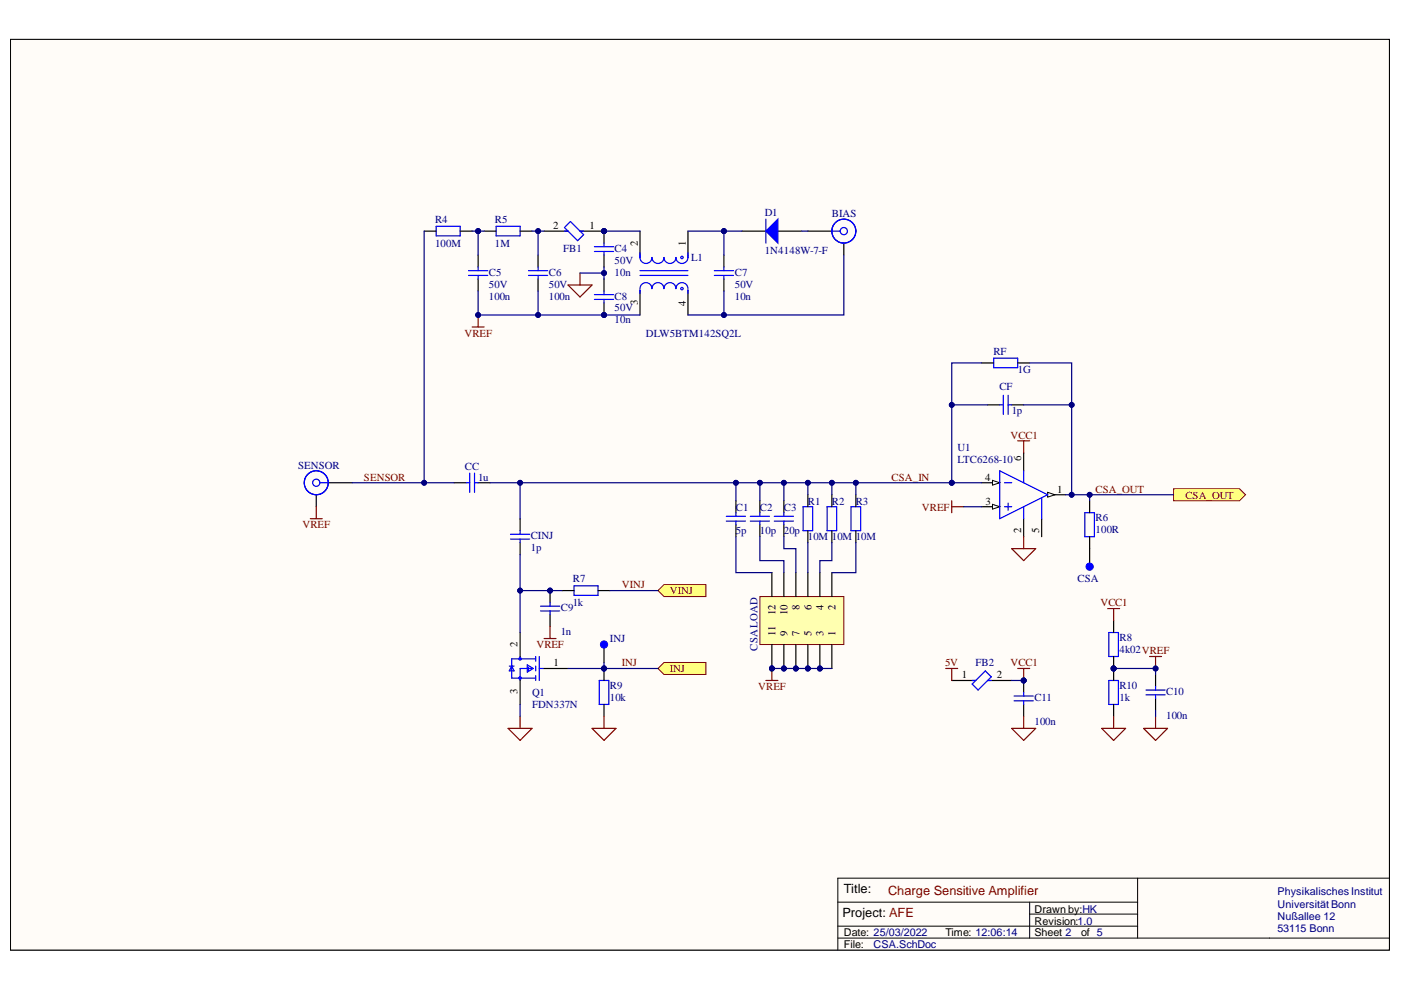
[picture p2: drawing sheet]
<svg xmlns="http://www.w3.org/2000/svg" width="297mm" height="210mm" viewBox="0 0 297 210" stroke-linecap="round" stroke-linejoin="round" font-family="sans-serif">
<defs><g id="words">
<g font-size="2.7">
<text x="178.9" y="189.4">Title:</text>
<text x="178.6" y="194.5">Project: AFE</text>
</g>
<text font-size="2.7" fill="#800000" x="188.3" y="189.7">Charge Sensitive Amplifier</text>
<g font-size="2.3" fill="#000080">
<text x="92.2" y="47.3">R4</text>
<text x="104.9" y="47.3">R5</text>
<text x="162.1" y="45.7">D1</text>
<text x="176.3" y="46">BIAS</text>
<text x="92.2" y="52.3">100M</text>
<text x="104.9" y="52.3">1M</text>
<text x="119.4" y="53.4">FB1</text>
<text x="130.3" y="53.4">C4</text>
<text x="162.1" y="53.9">1N4148W-7-F</text>
<text x="103.7" y="58.4">C5</text>
<text x="116.4" y="58.4">C6</text>
<text x="130.3" y="58.4">10n</text>
<text x="130.3" y="55.9">50V</text>
<text x="146.6" y="55.4">L1</text>
<text x="155.8" y="58.4">C7</text>
<text x="103.7" y="63.5">100n</text>
<text x="103.7" y="61">50V</text>
<text x="116.4" y="63.5">100n</text>
<text x="116.4" y="61">50V</text>
<text x="130.3" y="63.5">C8</text>
<text x="155.8" y="63.5">10n</text>
<text x="155.8" y="61">50V</text>
<text x="130.3" y="68.6">10n</text>
<text x="130.3" y="66">50V</text>
<text x="136.9" y="71.4">DLW5BTM142SQ2L</text>
<text x="210.6" y="75.2">RF</text>
<text x="211.9" y="82.8">CF</text>
<text x="215.8" y="79">1G</text>
<text x="214.5" y="87.9">1p</text>
<text x="203" y="95.6">U1</text>
<text x="63.2" y="99.4">SENSOR</text>
<text x="98.6" y="99.6">CC</text>
<text x="101.4" y="101.9">1u</text>
<text x="203" y="98.1">LTC6268-10</text>
<text x="171.3" y="107">R1</text>
<text x="176.3" y="107">R2</text>
<text x="181.4" y="107">R3</text>
<text x="156" y="113.3">5p</text>
<text x="156" y="108.2">C1</text>
<text x="161.1" y="113.3">10p</text>
<text x="161.1" y="108.2">C2</text>
<text x="166.2" y="113.3">20p</text>
<text x="166.2" y="108.2">C3</text>
<text x="232.3" y="113.1">100R</text>
<text x="232.3" y="110.5">R6</text>
<text x="112.5" y="116.9">1p</text>
<text x="112.5" y="114.3">CINJ</text>
<text x="171.3" y="114.6">10M 10M 10M</text>
<text x="121.4" y="123.5">R7</text>
<text x="228.5" y="123.5">CSA</text>
<text x="118.9" y="129.6">C9</text>
<text x="121.4" y="128.5">1k</text>
<text x="118.9" y="134.6">1n</text>
<text x="129.3" y="136.1">INJ</text>
<text x="160.6" y="137.9" transform="rotate(-90 160.6 137.9)">CSALOAD</text>
<text x="237.4" y="135.9">R8</text>
<text x="206.8" y="141.2">FB2</text>
<text x="237.4" y="138.4">4k02VREF</text>
<text x="112.8" y="147.6">Q1</text>
<text x="129.3" y="148.6">10k</text>
<text x="129.3" y="146">R9</text>
<text x="219.3" y="148.6">C11</text>
<text x="237.4" y="148.6">1k</text>
<text x="237.4" y="146">R10</text>
<text x="247.3" y="147.3">C10</text>
<text x="112.8" y="150.2">FDN337N</text>
<text x="219.3" y="153.7">100n</text>
<text x="247.3" y="152.5">100n</text>
<text x="270.9" y="189.8">PhysikalischesInstitut</text>
<text x="270.9" y="195.1">Nußallee 12</text>
<text x="270.9" y="197.6">53115 Bonn</text>
<text x="270.9" y="192.6">UniversitätBonn</text>
<text x="185.2" y="201">CSA.SchDoc</text>
</g>
<g font-size="2.3">
<text x="117.3" y="48.5">2</text>
<text x="125" y="48.5">1</text>
<text x="135.2" y="52.1" transform="rotate(-90 135.2 52.1)">2</text>
<text x="145.4" y="52.1" transform="rotate(-90 145.4 52.1)">1</text>
<text x="135.2" y="64.7" transform="rotate(-90 135.2 64.7)">3</text>
<text x="145.4" y="64.8" transform="rotate(-90 145.4 64.8)">4</text>
<text x="208.8" y="101.9">4</text>
<text x="216.5" y="97.8" transform="rotate(-90 216.5 97.8)">6</text>
<text x="208.9" y="107">3</text>
<text x="224.2" y="104.4">1</text>
<text x="216.5" y="113.1" transform="rotate(-90 216.5 113.1)">2</text>
<text x="220.3" y="113" transform="rotate(-90 220.3 113)">5</text>
<text x="164.4" y="130.5" transform="rotate(-90 164.4 130.5)">12</text>
<text x="167" y="130.5" transform="rotate(-90 167 130.5)">10</text>
<text x="169.5" y="129.3" transform="rotate(-90 169.5 129.3)">8</text>
<text x="172" y="129.3" transform="rotate(-90 172 129.3)">6</text>
<text x="174.6" y="129.3" transform="rotate(-90 174.6 129.3)">4</text>
<text x="177.1" y="129.3" transform="rotate(-90 177.1 129.3)">2</text>
<text x="109.8" y="137.2" transform="rotate(-90 109.8 137.2)">2</text>
<text x="164.4" y="134.9" transform="rotate(-90 164.4 134.9)">11</text>
<text x="167" y="134.9" transform="rotate(-90 167 134.9)">9</text>
<text x="169.5" y="134.9" transform="rotate(-90 169.5 134.9)">7</text>
<text x="172" y="134.9" transform="rotate(-90 172 134.9)">5</text>
<text x="174.6" y="134.9" transform="rotate(-90 174.6 134.9)">3</text>
<text x="177.1" y="134.9" transform="rotate(-90 177.1 134.9)">1</text>
<text x="117.4" y="141.2">1</text>
<text x="203.9" y="143.8">1</text>
<text x="211.4" y="143.8">2</text>
<text x="109.8" y="147.2" transform="rotate(-90 109.8 147.2)">3</text>
<text x="219.3" y="196.1">Revision:1.0</text>
<text x="219.3" y="193.6">Drawn by:HK</text>
<text x="178.9" y="198.4">Date: 25/03/2022</text>
<text x="178.9" y="201">File:</text>
<text x="200.5" y="198.4">Time: 12:06:14</text>
<text x="219.3" y="198.4">Sheet 2</text>
<text x="229.2" y="198.4">of 5</text>
</g>
<g font-size="2.3" fill="#800000">
<text x="98.5" y="71.4">VREF</text>
<text x="214.3" y="93">VCC1</text>
<text x="77.2" y="101.9">SENSOR</text>
<text x="189" y="101.9">CSA_IN</text>
<text x="232.3" y="104.4">CSA_OUT</text>
<text x="251.3" y="105.7">CSA_OUT</text>
<text x="64.1" y="112">VREF</text>
<text x="195.5" y="108.2">VREF</text>
<text x="131.8" y="124.7">VINJ</text>
<text x="142" y="126">VINJ</text>
<text x="233.3" y="128.5">VCC1</text>
<text x="113.7" y="137.4">VREF</text>
<text x="131.8" y="141.2">INJ</text>
<text x="142" y="142.5">INJ</text>
<text x="200.4" y="141.2">5V</text>
<text x="214.3" y="141.2">VCC1</text>
<text x="160.8" y="146.3">VREF</text>
</g>
</g></defs>
<path d="M2.2 8.4h292.4v193h-292.4z" fill-rule="evenodd" fill="#fffcf8"/>
<path d="M2.2 8.4h292.4v193h-292.4z" fill="none" stroke="#000" stroke-width=".21"/>
<path d="M2.2 8.4h292.4v193h-292.4z" fill-rule="evenodd" fill="#fffcf8"/>
<path d="M2.2 8.4h292.4v193h-292.4zM177.6 191.3h63.6M177.6 198.9h117M177.6 196.4h63.6M218.3 191.3v7.6M218.3 193.8h22.9M241.2 186.2v12.7M294.6 186.2h-117v15.2" fill="none" stroke="#000" stroke-width=".21"/>
<path d="M210.7 75.9h5.1v2.1h-5.1zM212 85.8h.7M212.7 83.8v4.1M213.7 83.8v4.1M213.7 85.8h.8M98.8 102.4h.8M99.6 100.3v4.1M100.6 100.3v4.1M100.6 102.4h.8" fill="none" stroke="#00f" stroke-width=".25"/>
<path d="M208.1 77h2.6M215.8 77h2.5M209.4 85.8h2.6M214.5 85.8h2.5M96.3 102.4h2.5M101.4 102.4h2.5M222.1 104.9h3.8" fill="none" stroke="#000" stroke-width=".25"/>
<path d="M222.1 104.4l1.5 .5-1.5 .5z" fill="#f8fcff"/>
<path d="M222.1 104.4l1.5 .5-1.5 .5z" fill="none" stroke="#000" stroke-width=".21"/>
<path d="M208.1 107.4h3.9M217 110v3.8" fill="none" stroke="#000" stroke-width=".25"/>
<path d="M210.4 106.9l1.6 .5-1.6 .5z" fill="#f8fcff"/>
<path d="M210.4 106.9l1.6 .5-1.6 .5z" fill="none" stroke="#000" stroke-width=".21"/>
<path d="M208.1 102.4h3.9" fill="none" stroke="#000" stroke-width=".25"/>
<path d="M210.4 101.8l1.6 .6-1.6 .5z" fill="#f8fcff"/>
<path d="M210.4 101.8l1.6 .6-1.6 .5z" fill="none" stroke="#000" stroke-width=".21"/>
<path d="M217 96v3.8M220.9 110v3.8M231 116.3v3.8" fill="none" stroke="#000" stroke-width=".25"/>
<path d="M212 99.8l10.1 5.1-10.1 5.1zM217 99.8v2.6M213 102.4h1.5M213 107.4h1.5M213.7 106.7v1.5M217 107.4v2.6M220.9 105.7v4.3" fill="none" stroke="#00f" stroke-width=".25"/>
<path d="M215.8 93.5h2.5M217 93.5v2.5M214.5 116.3h5.1l-2.6 2.6zM217 113.8v2.5" fill="none" stroke="#800000" stroke-width=".25"/>
<circle cx="231" cy="120.1" r=".76" fill="#00f"/>
<circle cx="231" cy="120.1" r=".76" fill="none" stroke="#00f" stroke-width=".21"/>
<g fill="none" stroke="#00f" stroke-width=".25">
<path d="M154 109.5h4.1M154 110.5h4.1M156 108.7v.8M156 110.5v.7M159.1 109.5h4M159.1 110.5h4M161.1 108.7v.8M161.1 110.5v.7M164.2 109.5h4M164.2 110.5h4M166.2 108.7v.8M166.2 110.5v.7"/>
<path d="M170.3 107.4h2v5.1h-2zM175.4 107.4h2v5.1h-2zM180.4 107.4h2.1v5.1h-2.1z"/>
</g>
<path d="M156 106.2v2.5M156 111.2v2.6M161.1 106.2v2.5M161.1 111.2v2.6M166.2 106.2v2.5M166.2 111.2v2.6M171.3 104.9v2.5M171.3 112.5v2.6M176.4 104.9v2.5M176.4 112.5v2.6M181.5 104.9v2.5M181.5 112.5v2.6" fill="none" stroke="#000" stroke-width=".25"/>
<circle cx="173.8" cy="141.7" r=".51" fill="#000080"/>
<circle cx="173.8" cy="141.7" r=".51" fill="none" stroke="#000080" stroke-width=".21"/>
<circle cx="171.3" cy="141.7" r=".51" fill="#000080"/>
<circle cx="171.3" cy="141.7" r=".51" fill="none" stroke="#000080" stroke-width=".21"/>
<circle cx="168.7" cy="141.7" r=".51" fill="#000080"/>
<circle cx="168.7" cy="141.7" r=".51" fill="none" stroke="#000080" stroke-width=".21"/>
<circle cx="166.2" cy="141.7" r=".51" fill="#000080"/>
<circle cx="166.2" cy="141.7" r=".51" fill="none" stroke="#000080" stroke-width=".21"/>
<circle cx="163.7" cy="141.7" r=".51" fill="#000080"/>
<circle cx="163.7" cy="141.7" r=".51" fill="none" stroke="#000080" stroke-width=".21"/>
<path d="M161.1 126.5h17.8v10.2h-17.8z" fill-rule="evenodd" fill="#ffffb0"/>
<path d="M161.1 126.5h17.8v10.2h-17.8z" fill="none" stroke="#800000" stroke-width=".21"/>
<path d="M173.8 136.7v5M176.4 121.4v5.1M176.4 136.7v5" fill="none" stroke="#000" stroke-width=".25"/>
<circle cx="173.8" cy="141.7" r=".51" fill="#000080"/>
<circle cx="173.8" cy="141.7" r=".51" fill="none" stroke="#000080" stroke-width=".21"/>
<path d="M171.3 136.7v5M173.8 121.4v5.1" fill="none" stroke="#000" stroke-width=".25"/>
<circle cx="171.3" cy="141.7" r=".51" fill="#000080"/>
<circle cx="171.3" cy="141.7" r=".51" fill="none" stroke="#000080" stroke-width=".21"/>
<path d="M168.7 136.7v5M171.3 121.4v5.1" fill="none" stroke="#000" stroke-width=".25"/>
<circle cx="168.7" cy="141.7" r=".51" fill="#000080"/>
<circle cx="168.7" cy="141.7" r=".51" fill="none" stroke="#000080" stroke-width=".21"/>
<path d="M166.2 136.7v5M168.7 121.4v5.1" fill="none" stroke="#000" stroke-width=".25"/>
<circle cx="166.2" cy="141.7" r=".51" fill="#000080"/>
<circle cx="166.2" cy="141.7" r=".51" fill="none" stroke="#000080" stroke-width=".21"/>
<path d="M163.7 136.7v5M166.2 121.4v5.1" fill="none" stroke="#000" stroke-width=".25"/>
<circle cx="163.7" cy="141.7" r=".51" fill="#000080"/>
<circle cx="163.7" cy="141.7" r=".51" fill="none" stroke="#000080" stroke-width=".21"/>
<path d="M110.3 110v2.5M110.3 115.1v2.5M110.3 134.1v5.1M119.2 125.2h2.5M126.8 125.2h2.5M163.7 121.4v5.1M110.3 144.3v5.1M115.4 141.7h5" fill="none" stroke="#000" stroke-width=".25"/>
<g fill="none" stroke="#00f" stroke-width=".25">
<path d="M108.2 113.3h4.1M108.2 114.3h4.1M110.3 112.5v.8M110.3 114.3v.8M110.3 139.2v.5M113.6 139.2v1M113.6 139.7h-5.1v4.1h5.1M114.3 139.2v5.1M121.7 124.2h5.1v2h-5.1zM108 141.2h1M108.5 141.2l.5 1h-1zM111.8 141l1.3 .7-1.3 .8z"/>
<path d="M112 141.5v.7M112.8 141.7h-2.5v2.6M113.6 141.2v1M113.6 143.3v1M114.3 141.7h1.1"/>
<circle cx="110.3" cy="139.7" r=".25"/>
<circle cx="110.3" cy="143.8" r=".25"/>
</g>
<path d="M107.7 154.4h5.1l-2.5 2.6zM110.3 151.9v2.5" fill="none" stroke="#800000" stroke-width=".25"/>
<circle cx="128.1" cy="141.7" r=".51" fill="#000080"/>
<circle cx="128.1" cy="141.7" r=".51" fill="none" stroke="#000080" stroke-width=".21"/>
<path d="M127 144.3h2.1v5.1h-2.1z" fill="none" stroke="#00f" stroke-width=".25"/>
<path d="M128.1 141.7v2.6" fill="none" stroke="#000" stroke-width=".25"/>
<circle cx="128.1" cy="141.7" r=".51" fill="#000080"/>
<circle cx="128.1" cy="141.7" r=".51" fill="none" stroke="#000080" stroke-width=".21"/>
<path d="M128.1 136.7v3.8M128.1 149.4v2.5" fill="none" stroke="#000" stroke-width=".25"/>
<circle cx="128.1" cy="136.7" r=".76" fill="#00f"/>
<circle cx="128.1" cy="136.7" r=".76" fill="none" stroke="#00f" stroke-width=".21"/>
<circle cx="116.6" cy="125.2" r=".51" fill="#000080"/>
<circle cx="116.6" cy="125.2" r=".51" fill="none" stroke="#000080" stroke-width=".21"/>
<path d="M114.6 129.5h4.1M114.6 128.5h4.1" fill="none" stroke="#00f" stroke-width=".25"/>
<path d="M116.6 125.2v2.6" fill="none" stroke="#000" stroke-width=".25"/>
<circle cx="116.6" cy="125.2" r=".51" fill="#000080"/>
<circle cx="116.6" cy="125.2" r=".51" fill="none" stroke="#000080" stroke-width=".21"/>
<path d="M116.6 130.3v2.5" fill="none" stroke="#000" stroke-width=".25"/>
<path d="M116.6 127.8v.7M116.6 129.5v.8" fill="none" stroke="#00f" stroke-width=".25"/>
<path d="M125.5 154.4h5.1l-2.5 2.6zM128.1 151.9v2.5" fill="none" stroke="#800000" stroke-width=".25"/>
<path d="M248.8 103.6h14l1.3 1.3-1.3 1.3h-14z" fill-rule="evenodd" fill="#ffff80"/>
<path d="M248.8 103.6h14l1.3 1.3-1.3 1.3h-14z" fill="none" stroke="#800000" stroke-width=".21"/>
<path d="M139.5 141.7l1.3-1.2h8.9v2.5h-8.9z" fill-rule="evenodd" fill="#ffff80"/>
<path d="M139.5 141.7l1.3-1.2h8.9v2.5h-8.9z" fill="none" stroke="#800000" stroke-width=".21"/>
<path d="M139.5 125.2l1.3-1.2h8.9v2.5h-8.9z" fill-rule="evenodd" fill="#ffff80"/>
<path d="M139.5 125.2l1.3-1.2h8.9v2.5h-8.9z" fill="none" stroke="#800000" stroke-width=".21"/>
<circle cx="217" cy="144.3" r=".51" fill="#000080"/>
<circle cx="217" cy="144.3" r=".51" fill="none" stroke="#000080" stroke-width=".21"/>
<path d="M215 148.6h4.1M215 147.6h4.1" fill="none" stroke="#00f" stroke-width=".25"/>
<path d="M217 144.3v2.5" fill="none" stroke="#000" stroke-width=".25"/>
<circle cx="217" cy="144.3" r=".51" fill="#000080"/>
<circle cx="217" cy="144.3" r=".51" fill="none" stroke="#000080" stroke-width=".21"/>
<path d="M201.8 144.3h5.1M209.4 144.3h5.1M217 149.4v2.5" fill="none" stroke="#000" stroke-width=".25"/>
<path d="M206.1 145l2.8-2.8 1.3 1.3-2.8 2.8zM206.1 144.3h.8M209.4 144.3h.8M217 146.8v.8M217 148.6v.8" fill="none" stroke="#00f" stroke-width=".25"/>
<path d="M215.8 141.7h2.5M217 141.7v2.6" fill="none" stroke="#800000" stroke-width=".25"/>
<circle cx="217" cy="144.3" r=".51" fill="#000080"/>
<circle cx="217" cy="144.3" r=".51" fill="none" stroke="#000080" stroke-width=".21"/>
<path d="M200.5 141.7h2.6M201.8 141.7v2.6M214.5 154.4h5.1l-2.6 2.6zM217 151.9v2.5" fill="none" stroke="#800000" stroke-width=".25"/>
<g fill="none" stroke="#00f" stroke-width=".25">
<path d="M92.5 48h5.1v2h-5.1zM99.3 57.4h4.1M99.3 58.4h4.1M101.4 56.6v.8M101.4 58.4v.8M105.2 48h5.1v2h-5.1zM112 57.4h4.1M112 58.4h4.1M114.1 56.6v.8M114.1 58.4v.8M135.7 53.6a1.77 1.77 0 0 0 .9 2.2 1.27 1.27 0 0 0 1.6-1.2 1.27 1.27 0 0 0 1.3 1.3 1.27 1.27 0 0 0 1.3-1.3 1.27 1.27 0 0 0 1.2 1.3 1.27 1.27 0 0 0 1.3-1.3 1.27 1.27 0 0 0 1.3 1.3 1.27 1.27 0 0 0 1.3-1.3v-1M135.7 57.4h10.2"/>
<path d="M135.7 58.4h10.2M151.5 57.4h4M151.5 58.4h4M153.5 56.6v.8M153.5 58.4v.8M135.7 61.2a1.27 1.27 0 0 1 1.3-1.3 1.27 1.27 0 0 1 1.2 1.3 1.27 1.27 0 0 1 1.3-1.3 1.27 1.27 0 0 1 1.3 1.3 1.27 1.27 0 0 1 1.2-1.3 1.27 1.27 0 0 1 1.3 1.3 1.27 1.27 0 0 1 1.3-1.3 1.27 1.27 0 0 1 1.3 1.3M135.7 61.4v.8M145.9 61.4v.8M230 108.7h2v5.1h-2z"/>
<circle cx="144.6" cy="54.6" r=".25"/>
<circle cx="144.6" cy="61.2" r=".25"/>
</g>
<g fill="none" stroke="#000" stroke-width=".25">
<path d="M89.9 49h2.6M97.6 49h2.5M101.4 54.1v2.5M101.4 59.2v2.5M102.6 49h2.6M110.3 49h2.5M114.1 54.1v2.5M114.1 59.2v2.5M135.7 49v5.1M145.9 49v5.1M153.5 54.1v2.5M153.5 59.2v2.5"/>
<path d="M135.7 61.7v5.1M145.9 61.7v5.1M231 106.2v2.5M231 113.8v2.5"/>
</g>
<circle cx="128.1" cy="49" r=".51" fill="#000080"/>
<circle cx="128.1" cy="49" r=".51" fill="none" stroke="#000080" stroke-width=".21"/>
<path d="M126 52.3h4.1M126 53.3h4.1" fill="none" stroke="#00f" stroke-width=".25"/>
<path d="M128.1 49v2.5M128.1 54.1v2.5" fill="none" stroke="#000" stroke-width=".25"/>
<circle cx="128.1" cy="49" r=".51" fill="#000080"/>
<circle cx="128.1" cy="49" r=".51" fill="none" stroke="#000080" stroke-width=".21"/>
<path d="M128.1 51.5v.8M128.1 53.3v.8" fill="none" stroke="#00f" stroke-width=".25"/>
<circle cx="128.1" cy="49" r=".51" fill="#000080"/>
<circle cx="128.1" cy="49" r=".51" fill="none" stroke="#000080" stroke-width=".21"/>
<path d="M123 49h5.1" fill="none" stroke="#000" stroke-width=".25"/>
<circle cx="128.1" cy="49" r=".51" fill="#000080"/>
<circle cx="128.1" cy="49" r=".51" fill="none" stroke="#000080" stroke-width=".21"/>
<path d="M115.4 49h5M157.3 49h5.1M164.9 49h5.1" fill="none" stroke="#000" stroke-width=".25"/>
<path d="M119.7 49h.7M120.9 47l2.8 2.8-1.2 1.2-2.8-2.8zM123 49h.7" fill="none" stroke="#00f" stroke-width=".25"/>
<path d="M164.9 46.5v5l-2.5-2.5z" fill="#00f"/>
<g fill="none" stroke="#00f" stroke-width=".25">
<path d="M162.4 46.5v5M164.9 46.5v5l-2.5-2.5zM176.4 49h1.7M67.8 102.4h1.8"/>
<circle cx="178.9" cy="49" r=".76"/>
<circle cx="178.9" cy="49" r="2.54"/>
<circle cx="67" cy="102.4" r="2.54"/>
<circle cx="67.1" cy="102.4" r=".76"/>
<circle cx="67.1" cy="102.4" r="2.54"/>
</g>
<path d="M171.3 49h5.1M178.9 51.5v2.6M67.1 104.9v2.5M69.6 102.4h5.1" fill="none" stroke="#000" stroke-width=".25"/>
<path d="M100.1 69.3h2.5M101.4 66.8v2.5M65.8 110h2.5M67.1 107.4v2.6" fill="none" stroke="#800000" stroke-width=".25"/>
<circle cx="101.4" cy="66.8" r=".51" fill="#000080"/>
<circle cx="101.4" cy="66.8" r=".51" fill="none" stroke="#000080" stroke-width=".21"/>
<circle cx="236.1" cy="141.7" r=".51" fill="#000080"/>
<circle cx="236.1" cy="141.7" r=".51" fill="none" stroke="#000080" stroke-width=".21"/>
<path d="M235.1 144.3h2v5.1h-2z" fill="none" stroke="#00f" stroke-width=".25"/>
<path d="M236.1 141.7v2.6" fill="none" stroke="#000" stroke-width=".25"/>
<circle cx="236.1" cy="141.7" r=".51" fill="#000080"/>
<circle cx="236.1" cy="141.7" r=".51" fill="none" stroke="#000080" stroke-width=".21"/>
<path d="M236.1 149.4v2.5" fill="none" stroke="#000" stroke-width=".25"/>
<path d="M233.6 154.4h5l-2.5 2.6zM236.1 151.9v2.5" fill="none" stroke="#800000" stroke-width=".25"/>
<circle cx="236.1" cy="141.7" r=".51" fill="#000080"/>
<circle cx="236.1" cy="141.7" r=".51" fill="none" stroke="#000080" stroke-width=".21"/>
<path d="M235.1 134.1h2v5.1h-2z" fill="none" stroke="#00f" stroke-width=".25"/>
<path d="M236.1 131.6v2.5M236.1 139.2v2.5" fill="none" stroke="#000" stroke-width=".25"/>
<circle cx="236.1" cy="141.7" r=".51" fill="#000080"/>
<circle cx="236.1" cy="141.7" r=".51" fill="none" stroke="#000080" stroke-width=".21"/>
<path d="M234.8 129h2.6M236.1 129v2.6M243.7 139.2h2.6M245 139.2v2.5M242.5 154.4h5l-2.5 2.6zM245 151.9v2.5" fill="none" stroke="#800000" stroke-width=".25"/>
<path d="M243 147.3h4M243 146.3h4M245 145.5v.8M245 147.3v.8" fill="none" stroke="#00f" stroke-width=".25"/>
<path d="M245 143v2.5M245 148.1v2.5" fill="none" stroke="#000" stroke-width=".25"/>
<circle cx="245" cy="141.7" r=".51" fill="#000080"/>
<circle cx="245" cy="141.7" r=".51" fill="none" stroke="#000080" stroke-width=".21"/>
<path d="M201.8 106.2v2.5M201.8 107.4h2.5M162.4 144.3h2.5M163.7 141.7v2.6" fill="none" stroke="#800000" stroke-width=".25"/>
<circle cx="163.7" cy="141.7" r=".51" fill="#000080"/>
<circle cx="163.7" cy="141.7" r=".51" fill="none" stroke="#000080" stroke-width=".21"/>
<path d="M115.4 135.4h2.5M116.6 132.8v2.6" fill="none" stroke="#800000" stroke-width=".25"/>
<circle cx="128.1" cy="66.8" r=".51" fill="#000080"/>
<circle cx="128.1" cy="66.8" r=".51" fill="none" stroke="#000080" stroke-width=".21"/>
<path d="M126 62.5h4.1M126 63.5h4.1" fill="none" stroke="#00f" stroke-width=".25"/>
<path d="M128.1 64.2v2.6" fill="none" stroke="#000" stroke-width=".25"/>
<circle cx="128.1" cy="66.8" r=".51" fill="#000080"/>
<circle cx="128.1" cy="66.8" r=".51" fill="none" stroke="#000080" stroke-width=".21"/>
<path d="M128.1 59.2v2.5" fill="none" stroke="#000" stroke-width=".25"/>
<path d="M128.1 61.7v.8M128.1 63.5v.7" fill="none" stroke="#00f" stroke-width=".25"/>
<path d="M123 57.9v2.5M120.4 60.4h5.1l-2.5 2.6z" fill="none" stroke="#800000" stroke-width=".25"/>
<path d="M201.8 85.8h7.6" fill="none" stroke="#000080" stroke-width=".25"/>
<circle cx="201.8" cy="85.8" r=".51" fill="#000080"/>
<circle cx="201.8" cy="85.8" r=".51" fill="none" stroke="#000080" stroke-width=".21"/>
<path d="M217 85.8h10.2" fill="none" stroke="#000080" stroke-width=".25"/>
<circle cx="227.2" cy="85.8" r=".51" fill="#000080"/>
<circle cx="227.2" cy="85.8" r=".51" fill="none" stroke="#000080" stroke-width=".21"/>
<path d="M208.1 77h-6.3v25.4" fill="none" stroke="#000080" stroke-width=".25"/>
<circle cx="201.8" cy="102.4" r=".51" fill="#000080"/>
<circle cx="201.8" cy="102.4" r=".51" fill="none" stroke="#000080" stroke-width=".21"/>
<circle cx="201.8" cy="85.8" r=".51" fill="#000080"/>
<circle cx="201.8" cy="85.8" r=".51" fill="none" stroke="#000080" stroke-width=".21"/>
<path d="M156 113.8v7.6h7.7M161.1 113.8v5.1h5.1v2.5M166.2 113.8v2.5h2.5v5.1M171.3 102.4v2.5M171.3 115.1v6.3M176.4 115.1v3.8h-2.6v2.5M181.5 115.1v6.3h-5.1" fill="none" stroke="#000080" stroke-width=".25"/>
<circle cx="171.3" cy="102.4" r=".51" fill="#000080"/>
<circle cx="171.3" cy="102.4" r=".51" fill="none" stroke="#000080" stroke-width=".21"/>
<path d="M166.2 102.4v3.8" fill="none" stroke="#000080" stroke-width=".25"/>
<circle cx="166.2" cy="102.4" r=".51" fill="#000080"/>
<circle cx="166.2" cy="102.4" r=".51" fill="none" stroke="#000080" stroke-width=".21"/>
<path d="M161.1 102.4v3.8" fill="none" stroke="#000080" stroke-width=".25"/>
<circle cx="161.1" cy="102.4" r=".51" fill="#000080"/>
<circle cx="161.1" cy="102.4" r=".51" fill="none" stroke="#000080" stroke-width=".21"/>
<path d="M176.4 102.4v2.5" fill="none" stroke="#000080" stroke-width=".25"/>
<circle cx="176.4" cy="102.4" r=".51" fill="#000080"/>
<circle cx="176.4" cy="102.4" r=".51" fill="none" stroke="#000080" stroke-width=".21"/>
<path d="M201.8 102.4h6.3" fill="none" stroke="#000080" stroke-width=".25"/>
<circle cx="201.8" cy="102.4" r=".51" fill="#000080"/>
<circle cx="201.8" cy="102.4" r=".51" fill="none" stroke="#000080" stroke-width=".21"/>
<path d="M181.5 102.4v2.5" fill="none" stroke="#000080" stroke-width=".25"/>
<circle cx="181.4" cy="102.4" r=".51" fill="#000080"/>
<circle cx="181.4" cy="102.4" r=".51" fill="none" stroke="#000080" stroke-width=".21"/>
<path d="M156 102.4v3.8" fill="none" stroke="#000080" stroke-width=".25"/>
<circle cx="156" cy="102.4" r=".51" fill="#000080"/>
<circle cx="156" cy="102.4" r=".51" fill="none" stroke="#000080" stroke-width=".21"/>
<path d="M218.3 77h8.9v27.9" fill="none" stroke="#000080" stroke-width=".25"/>
<circle cx="227.2" cy="85.8" r=".51" fill="#000080"/>
<circle cx="227.2" cy="85.8" r=".51" fill="none" stroke="#000080" stroke-width=".21"/>
<circle cx="227.2" cy="104.9" r=".51" fill="#000080"/>
<circle cx="227.2" cy="104.9" r=".51" fill="none" stroke="#000080" stroke-width=".21"/>
<path d="M110.3 125.2v8.9M110.3 149.4v2.5" fill="none" stroke="#000080" stroke-width=".25"/>
<circle cx="110.3" cy="125.2" r=".51" fill="#000080"/>
<circle cx="110.3" cy="125.2" r=".51" fill="none" stroke="#000080" stroke-width=".21"/>
<path d="M110.3 117.6v7.6h8.9" fill="none" stroke="#000080" stroke-width=".25"/>
<circle cx="110.3" cy="125.2" r=".51" fill="#000080"/>
<circle cx="110.3" cy="125.2" r=".51" fill="none" stroke="#000080" stroke-width=".21"/>
<circle cx="116.6" cy="125.2" r=".51" fill="#000080"/>
<circle cx="116.6" cy="125.2" r=".51" fill="none" stroke="#000080" stroke-width=".21"/>
<path d="M120.4 141.7h19.1" fill="none" stroke="#000080" stroke-width=".25"/>
<circle cx="128.1" cy="141.7" r=".51" fill="#000080"/>
<circle cx="128.1" cy="141.7" r=".51" fill="none" stroke="#000080" stroke-width=".21"/>
<path d="M128.1 140.5v1.2" fill="none" stroke="#000080" stroke-width=".25"/>
<circle cx="128.1" cy="141.7" r=".51" fill="#000080"/>
<circle cx="128.1" cy="141.7" r=".51" fill="none" stroke="#000080" stroke-width=".21"/>
<path d="M214.5 144.3h2.5" fill="none" stroke="#000080" stroke-width=".25"/>
<circle cx="217" cy="144.3" r=".51" fill="#000080"/>
<circle cx="217" cy="144.3" r=".51" fill="none" stroke="#000080" stroke-width=".21"/>
<path d="M231 104.9v1.3M129.3 125.2h10.2" fill="none" stroke="#000080" stroke-width=".25"/>
<circle cx="231" cy="104.9" r=".51" fill="#000080"/>
<circle cx="231" cy="104.9" r=".51" fill="none" stroke="#000080" stroke-width=".21"/>
<path d="M225.9 104.9h22.9" fill="none" stroke="#000080" stroke-width=".25"/>
<circle cx="227.2" cy="104.9" r=".51" fill="#000080"/>
<circle cx="227.2" cy="104.9" r=".51" fill="none" stroke="#000080" stroke-width=".21"/>
<circle cx="231" cy="104.9" r=".51" fill="#000080"/>
<circle cx="231" cy="104.9" r=".51" fill="none" stroke="#000080" stroke-width=".21"/>
<path d="M101.4 49v5.1" fill="none" stroke="#000080" stroke-width=".25"/>
<circle cx="101.4" cy="49" r=".51" fill="#000080"/>
<circle cx="101.4" cy="49" r=".51" fill="none" stroke="#000080" stroke-width=".21"/>
<path d="M153.5 49v5.1" fill="none" stroke="#000080" stroke-width=".25"/>
<circle cx="153.5" cy="49" r=".51" fill="#000080"/>
<circle cx="153.5" cy="49" r=".51" fill="none" stroke="#000080" stroke-width=".21"/>
<path d="M153.5 61.7v5.1" fill="none" stroke="#000080" stroke-width=".25"/>
<circle cx="153.5" cy="66.8" r=".51" fill="#000080"/>
<circle cx="153.5" cy="66.8" r=".51" fill="none" stroke="#000080" stroke-width=".21"/>
<path d="M153.5 49h3.8M170 49h1.3" fill="none" stroke="#000080" stroke-width=".25"/>
<circle cx="153.5" cy="49" r=".51" fill="#000080"/>
<circle cx="153.5" cy="49" r=".51" fill="none" stroke="#000080" stroke-width=".21"/>
<path d="M145.9 49h7.6" fill="none" stroke="#000080" stroke-width=".25"/>
<circle cx="153.5" cy="49" r=".51" fill="#000080"/>
<circle cx="153.5" cy="49" r=".51" fill="none" stroke="#000080" stroke-width=".21"/>
<path d="M114.1 49v5.1" fill="none" stroke="#000080" stroke-width=".25"/>
<circle cx="114.1" cy="49" r=".51" fill="#000080"/>
<circle cx="114.1" cy="49" r=".51" fill="none" stroke="#000080" stroke-width=".21"/>
<path d="M101.4 61.7v5.1h12.7" fill="none" stroke="#000080" stroke-width=".25"/>
<circle cx="114.1" cy="66.8" r=".51" fill="#000080"/>
<circle cx="114.1" cy="66.8" r=".51" fill="none" stroke="#000080" stroke-width=".21"/>
<circle cx="101.4" cy="66.8" r=".51" fill="#000080"/>
<circle cx="101.4" cy="66.8" r=".51" fill="none" stroke="#000080" stroke-width=".21"/>
<path d="M89.9 49v53.4" fill="none" stroke="#000080" stroke-width=".25"/>
<circle cx="89.9" cy="102.4" r=".51" fill="#000080"/>
<circle cx="89.9" cy="102.4" r=".51" fill="none" stroke="#000080" stroke-width=".21"/>
<path d="M74.7 102.4h21.6" fill="none" stroke="#000080" stroke-width=".25"/>
<circle cx="89.9" cy="102.4" r=".51" fill="#000080"/>
<circle cx="89.9" cy="102.4" r=".51" fill="none" stroke="#000080" stroke-width=".21"/>
<path d="M103.9 102.4h6.4" fill="none" stroke="#000080" stroke-width=".25"/>
<circle cx="110.3" cy="102.4" r=".51" fill="#000080"/>
<circle cx="110.3" cy="102.4" r=".51" fill="none" stroke="#000080" stroke-width=".21"/>
<path d="M128.1 49h7.6" fill="none" stroke="#000080" stroke-width=".25"/>
<circle cx="128.1" cy="49" r=".51" fill="#000080"/>
<circle cx="128.1" cy="49" r=".51" fill="none" stroke="#000080" stroke-width=".21"/>
<path d="M100.1 49h1.3" fill="none" stroke="#000080" stroke-width=".25"/>
<circle cx="101.4" cy="49" r=".51" fill="#000080"/>
<circle cx="101.4" cy="49" r=".51" fill="none" stroke="#000080" stroke-width=".21"/>
<path d="M112.8 49h2.6" fill="none" stroke="#000080" stroke-width=".25"/>
<circle cx="114.1" cy="49" r=".51" fill="#000080"/>
<circle cx="114.1" cy="49" r=".51" fill="none" stroke="#000080" stroke-width=".21"/>
<path d="M101.4 49h1.2" fill="none" stroke="#000080" stroke-width=".25"/>
<circle cx="101.4" cy="49" r=".51" fill="#000080"/>
<circle cx="101.4" cy="49" r=".51" fill="none" stroke="#000080" stroke-width=".21"/>
<path d="M236.1 141.7h8.9v1.3M245 150.6v1.3" fill="none" stroke="#000080" stroke-width=".25"/>
<circle cx="236.1" cy="141.7" r=".51" fill="#000080"/>
<circle cx="236.1" cy="141.7" r=".51" fill="none" stroke="#000080" stroke-width=".21"/>
<circle cx="245" cy="141.7" r=".51" fill="#000080"/>
<circle cx="245" cy="141.7" r=".51" fill="none" stroke="#000080" stroke-width=".21"/>
<path d="M163.7 141.7h12.7" fill="none" stroke="#000080" stroke-width=".25"/>
<circle cx="163.7" cy="141.7" r=".51" fill="#000080"/>
<circle cx="163.7" cy="141.7" r=".51" fill="none" stroke="#000080" stroke-width=".21"/>
<circle cx="166.2" cy="141.7" r=".51" fill="#000080"/>
<circle cx="166.2" cy="141.7" r=".51" fill="none" stroke="#000080" stroke-width=".21"/>
<circle cx="168.7" cy="141.7" r=".51" fill="#000080"/>
<circle cx="168.7" cy="141.7" r=".51" fill="none" stroke="#000080" stroke-width=".21"/>
<circle cx="171.3" cy="141.7" r=".51" fill="#000080"/>
<circle cx="171.3" cy="141.7" r=".51" fill="none" stroke="#000080" stroke-width=".21"/>
<circle cx="173.8" cy="141.7" r=".51" fill="#000080"/>
<circle cx="173.8" cy="141.7" r=".51" fill="none" stroke="#000080" stroke-width=".21"/>
<path d="M178.9 54.1v12.7h-33M204.3 107.4h3.8" fill="none" stroke="#000080" stroke-width=".25"/>
<circle cx="153.5" cy="66.8" r=".51" fill="#000080"/>
<circle cx="153.5" cy="66.8" r=".51" fill="none" stroke="#000080" stroke-width=".21"/>
<path d="M201.8 102.4h-91.5v7.6" fill="none" stroke="#000080" stroke-width=".25"/>
<circle cx="110.3" cy="102.4" r=".51" fill="#000080"/>
<circle cx="110.3" cy="102.4" r=".51" fill="none" stroke="#000080" stroke-width=".21"/>
<circle cx="156" cy="102.4" r=".51" fill="#000080"/>
<circle cx="156" cy="102.4" r=".51" fill="none" stroke="#000080" stroke-width=".21"/>
<circle cx="161.1" cy="102.4" r=".51" fill="#000080"/>
<circle cx="161.1" cy="102.4" r=".51" fill="none" stroke="#000080" stroke-width=".21"/>
<circle cx="166.2" cy="102.4" r=".51" fill="#000080"/>
<circle cx="166.2" cy="102.4" r=".51" fill="none" stroke="#000080" stroke-width=".21"/>
<circle cx="171.3" cy="102.4" r=".51" fill="#000080"/>
<circle cx="171.3" cy="102.4" r=".51" fill="none" stroke="#000080" stroke-width=".21"/>
<circle cx="176.4" cy="102.4" r=".51" fill="#000080"/>
<circle cx="176.4" cy="102.4" r=".51" fill="none" stroke="#000080" stroke-width=".21"/>
<circle cx="181.4" cy="102.4" r=".51" fill="#000080"/>
<circle cx="181.4" cy="102.4" r=".51" fill="none" stroke="#000080" stroke-width=".21"/>
<circle cx="201.8" cy="102.4" r=".51" fill="#000080"/>
<circle cx="201.8" cy="102.4" r=".51" fill="none" stroke="#000080" stroke-width=".21"/>
<path d="M114.1 61.7v5.1h21.6" fill="none" stroke="#000080" stroke-width=".25"/>
<circle cx="114.1" cy="66.8" r=".51" fill="#000080"/>
<circle cx="114.1" cy="66.8" r=".51" fill="none" stroke="#000080" stroke-width=".21"/>
<circle cx="128.1" cy="66.8" r=".51" fill="#000080"/>
<circle cx="128.1" cy="66.8" r=".51" fill="none" stroke="#000080" stroke-width=".21"/>
<path d="M123 57.9h5.1v1.3" fill="none" stroke="#000080" stroke-width=".25"/>
<circle cx="128.1" cy="57.9" r=".51" fill="#000080"/>
<circle cx="128.1" cy="57.9" r=".51" fill="none" stroke="#000080" stroke-width=".21"/>
<path d="M128.1 56.6v1.3" fill="none" stroke="#000080" stroke-width=".25"/>
<circle cx="128.1" cy="57.9" r=".51" fill="#000080"/>
<circle cx="128.1" cy="57.9" r=".51" fill="none" stroke="#000080" stroke-width=".21"/>
<use href="#words"/>
</svg>
